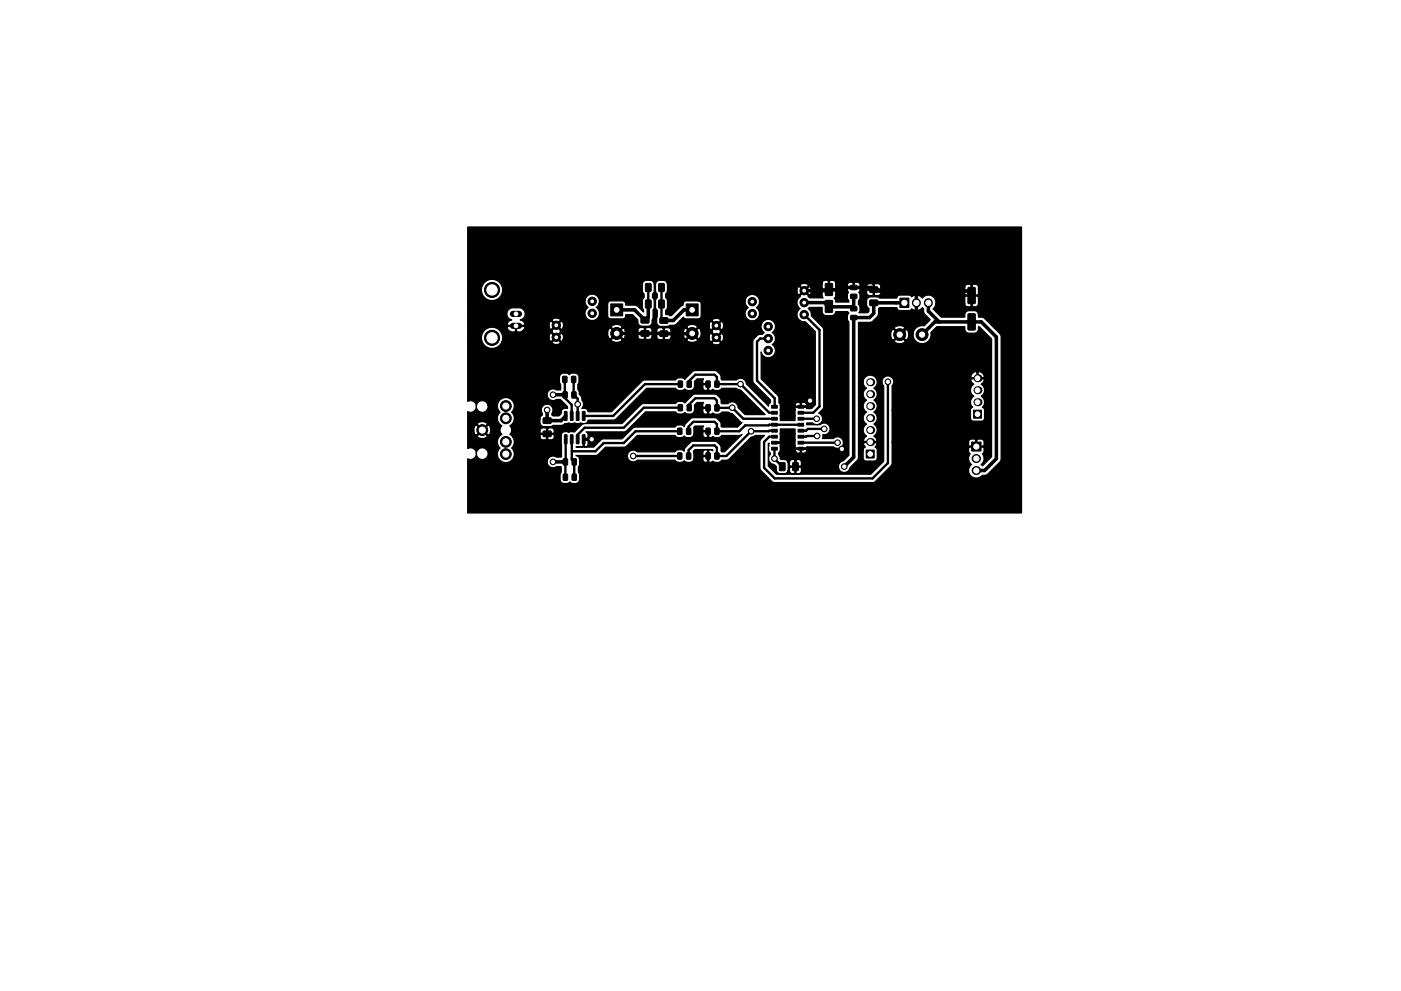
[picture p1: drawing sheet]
<svg xmlns="http://www.w3.org/2000/svg" width="297mm" height="210mm" viewBox="0 0 297 210" stroke-linecap="round" stroke-linejoin="round" font-family="sans-serif">
<g fill="#000" stroke="#000" stroke-width=".21">
<path d="M119.3 79.9h.9l-.1 1.3-.8-.1zM121.2 79.9h.9l-.1 1.3-.8-.1zM129.5 64.5h2.5v2.5h-2.5zM135.9 67.4h1.6l.1 1.1h-1.6zM135.9 70.2h1.6l.1 1.1h-1.6zM136.9 63.7h1.1v1.6h-1.1zM136.9 60.2h1.1v1.6h-1.1zM139.7 63.7h1.1v1.6h-1.1zM139.7 60.2h1.1v1.6h-1.1zM139.9 67.4h1.6l.1 1.1-1.6 .1zM139.9 70.2h1.6l.1 1.1-1.6 .1zM145.5 64.5h2.5v2.5h-2.5z"/>
<path d="M175 60.2l1.3-.1 .2 .2 .1 2.2-.2 .2h-1.2l-.2-.1zM175 63.8l1.3-.1 .2 .2 .1 2.2-.2 .2h-1.2l-.2-.1zM180.4 60.6h1.2l.1 .8h-1.3zM180.4 62.5l1.2-.1 .1 .9h-1.3zM180.4 65.1h1.2l.1 .8h-1.3zM180.4 67l1.2-.1 .1 .9h-1.3zM184.4 63.7h1.6l.1 1.1h-1.6zM184.4 60.9h1.6l.1 1.1h-1.6zM190.8 63.2h1.9v2h-1.9zM205.3 61l1.3-.1 .2 .2v3.1l-.2 .2h-1.2l-.2-.1zM205.3 66.6l1.3-.1 .2 .2v3.1l-.2 .2h-1.2l-.2-.1zM115.2 88.7h1.6v1.1h-1.6z"/>
<path d="M115.2 91.5h1.6v1.1h-1.6zM119.4 83.2h.9l-.1 1.2h-.8zM119.7 92.3h.5v1.7l-.1 .2-.5-.1zM119.7 87.3l.5 .1v1.7l-.1 .1-.5-.1zM119.5 97.4h.8v1.3l-.9-.1zM121 87.3l.5 .1v1.7l-.1 .1-.5-.1zM121 92.3h.5v1.7l-.1 .2-.5-.1zM121.3 83.2h.8v1.2h-.9zM121.3 97.4h.9l-.1 1.3-.8-.1zM122.2 87.3l.6 .1v1.7l-.1 .1-.5-.1zM122.2 92.3h.6v1.7l-.1 .2-.5-.1zM123.5 87.3l.5 .1v1.7l-.1 .1-.4-.1z"/>
<path d="M123.5 92.3h.5v1.7l-.1 .2-.4-.1zM143.7 96.1l.9 .1-.1 1.2-.8-.1zM143.7 90.9h.9l-.1 1.3-.8-.1zM143.8 85.9h.9l-.1 1.3-.8-.1zM143.8 80.9h.9l-.1 1.3-.8-.1zM145.6 96.1l.8 .1v1.2l-.8-.1zM145.6 90.9h.8v1.3l-.8-.1zM145.7 85.9h.9l-.1 1.3-.8-.1zM145.7 80.9h.9l-.1 1.3-.8-.1zM149.7 80.9h.9l-.1 1.3-.8-.1zM149.7 96.1l.9 .1-.1 1.2-.8-.1zM149.7 85.9h.9l-.1 1.3-.8-.1z"/>
<path d="M149.7 90.9h.9l-.1 1.3-.8-.1zM151.6 80.9h.8v1.3l-.8-.1zM151.6 96.1l.8 .1v1.2l-.8-.1zM151.6 85.9h.8v1.3l-.8-.1zM151.6 90.9h.8v1.3l-.8-.1zM163.6 92.4h1.2v.6h-1.2zM163.6 93.6h1.2v.6h-1.2zM163.6 94.9h1.2v.6h-1.2zM163.6 86h1.2v.6h-1.2zM163.6 87.3h1.2v.6h-1.2zM163.6 88.5h1.2v.6h-1.2zM163.6 91.1h1.2v.6h-1.2z"/>
<path d="M163.6 89.8h1.2v.6h-1.2zM165.3 98.2h1.1v1.6h-1.1zM168.1 98.2h1.1v1.6h-1.1zM169.2 89.8h1.2v.6h-1.2zM169.2 94.9h1.2v.6h-1.2zM169.2 93.6h1.2v.6h-1.2zM169.2 92.4h1.2v.6h-1.2zM169.2 91.1h1.2v.6h-1.2zM169.2 88.5h1.2v.6h-1.2zM169.2 87.3h1.2v.6h-1.2zM169.2 86h1.2v.6h-1.2zM183.6 95.5h1.7v1.7h-1.7z"/>
<path d="M206 93.8h2v1.9h-2zM206.4 87h1.7v1.7h-1.7zM119.5 100.6l.8 .1v1.2l-.9-.1zM121.3 100.6l.9 .1-.1 1.2-.8-.1z"/>
<circle cx="104.3" cy="71.7" r="1.61"/>
<circle cx="104.3" cy="61.5" r="1.61"/>
<circle cx="117.9" cy="71.6" r=".89"/>
<circle cx="117.9" cy="69" r=".89"/>
<circle cx="125.6" cy="63.9" r=".89"/>
<circle cx="125.6" cy="66.5" r=".89"/>
<circle cx="130.8" cy="70.7" r="1.27"/>
<circle cx="146.8" cy="70.7" r="1.27"/>
<circle cx="151.9" cy="71.6" r=".89"/>
<circle cx="151.9" cy="69.1" r=".89"/>
<circle cx="159.5" cy="66.5" r=".89"/>
<circle cx="159.5" cy="64" r=".89"/>
<circle cx="162.9" cy="71.8" r=".89"/>
<circle cx="162.9" cy="74.4" r=".89"/>
<circle cx="162.9" cy="69.3" r=".89"/>
<circle cx="170.5" cy="61.7" r=".89"/>
<circle cx="170.5" cy="66.7" r=".89"/>
<circle cx="170.5" cy="64.2" r=".89"/>
<circle cx="190.7" cy="71" r="1.27"/>
<circle cx="195.5" cy="71" r="1.27"/>
<circle cx="102.2" cy="91.2" r="1.15"/>
<circle cx="107.3" cy="93.7" r="1.15"/>
<circle cx="107.3" cy="88.7" r="1.15"/>
<circle cx="107.3" cy="96.3" r="1.15"/>
<circle cx="107.3" cy="86.1" r="1.15"/>
<circle cx="116" cy="87" r=".6"/>
<circle cx="117.2" cy="83.7" r=".6"/>
<circle cx="117.2" cy="98" r=".6"/>
<circle cx="122.5" cy="85.8" r=".6"/>
<circle cx="125.4" cy="93.2" r=".6"/>
<circle cx="134.2" cy="96.7" r=".6"/>
<circle cx="155.2" cy="86.5" r=".6"/>
<circle cx="157" cy="81.5" r=".6"/>
<circle cx="159.2" cy="91.5" r=".6"/>
<circle cx="164.2" cy="97.3" r=".6"/>
<circle cx="171.7" cy="85" r=".6"/>
<circle cx="173.2" cy="88.8" r=".6"/>
<circle cx="173.2" cy="92.5" r=".6"/>
<circle cx="174.7" cy="91" r=".6"/>
<circle cx="177.6" cy="93.9" r=".6"/>
<circle cx="178.5" cy="95.2" r=".6"/>
<circle cx="179" cy="99" r=".6"/>
<circle cx="188.3" cy="81" r=".6"/>
</g>
<g fill="#000">
<circle cx="117.2" cy="98" r=".38"/>
<circle cx="117.2" cy="83.7" r=".38"/>
<circle cx="125.5" cy="93.2" r=".38"/>
<circle cx="134.2" cy="96.7" r=".25"/>
<circle cx="171.7" cy="85" r=".25"/>
<circle cx="173.2" cy="88.8" r=".25"/>
<circle cx="173.3" cy="92.5" r=".25"/>
<circle cx="174.7" cy="91" r=".25"/>
<circle cx="177.6" cy="93.9" r=".25"/>
<circle cx="178.5" cy="95.2" r=".25"/>
<circle cx="179" cy="99" r=".38"/>
<circle cx="184.5" cy="86.2" r=".85"/>
<circle cx="184.5" cy="81.1" r=".85"/>
<circle cx="184.5" cy="91.2" r=".85"/>
<circle cx="184.5" cy="83.6" r=".85"/>
<circle cx="184.5" cy="93.8" r=".85"/>
<circle cx="184.5" cy="88.7" r=".85"/>
<circle cx="188.3" cy="81" r=".25"/>
<circle cx="207.3" cy="82.8" r=".85"/>
<circle cx="207.3" cy="80.2" r=".85"/>
<circle cx="207.3" cy="85.3" r=".85"/>
</g>
<path d="M194.3 64.2v.1M196.8 64.2v.1M207 99.8h.1M207 97.3h.1" fill="none" stroke="#000" stroke-width="1.9"/>
<path d="M108.7 66.6h1.4M108.7 69.1h1.4" fill="none" stroke="#000" stroke-width="1.3"/>
<g fill="none" stroke="#000" stroke-width=".75">
<path d="M130.8 70.7h16M137.5 64.5v2.7l-.7 .7-2.3-2.2h-3.7M146.8 65.7h-1.8l-2.2 2.3h-2M170.5 61.7l8.2-.2 .6-.5h5.5l.5 .4h.8l.3 .3h18.6l1 1M175.7 64.2l-.5 .5M181 62.9v2.6l-.4-.4h-4.9l-.8-.9h-4.4M191.7 64.2h-6.4v2.3l-.9 .9h-3.4v29.6l-2 2M195 61.7l-.7 .8v5l-3.6 3.5M195.5 71l2.7-2.7h9.8l3.3 3.2v25.8l-2.6 2.5h-1.7M196.8 64.2v1.8l2.3 2.3M116 87v2.2h2.9l1-1M117.2 98h2.7"/>
<path d="M117.2 83.7l2.6 .1M123.8 93.2h1.7"/>
</g>
<g fill="none" stroke="#000" stroke-width=".5">
<path d="M136.8 67.3v.6M137.5 61v3.5M140.2 61v6.5l.6 .5M162.9 71.8h-1.7l-.7 .7v8.2l3.8 3.8-.1 1.8M170.5 66.7l3.2 3.3v16.2l-1.3 1.4h-2.6M119.8 80.5v4l1.4 1.4v2.3M119.9 93.2v8M121.2 93.2v2.5M121.2 95.7v1.8l.6 .5v3.2M121.6 80.5v3.2l.9 .9v3.6M134.2 96.7h9.9M144.1 91.5h-9.3l-2.6 2.5h-4.2l-1.8 1.7h-5"/>
<path d="M144.2 81.5h-7.4l-6.8 6.7h-6.2M144.2 86.5h-7.7l-4.3 4.2h-8.2l-1.5 1.5v1M146.1 86.5v-.7l1.3-1.3h4.1l.5 .5v1.5h3.2l2.4 2.3h6.6M146.1 81.5v-.7l1.3-1.3h4.1l.5 .5v1.5h5l6.1 6.1h1.1M149.6 86.5h.5M164.2 93.9h2.5l1.9 2v3.1M164.2 95.2v2.1l1.7 1.7M164.2 86.3h.1M164.2 91.4l-4.9 .1-5.3 5.2h-2v-1.7l-.5-.5h-4.5l-1 1v1.2M167.9 95.2h10.6M169.8 93.9h7.8M169.8 90.1l-11.8 .1-1.2 1.3h-4.8v-1.5l-.5-.5h-4.5l-1 1v1"/>
<path d="M169.8 88.8h3.4M171.7 85v.5l-.8 .8h-1.1M173.3 92.5l-3.5 .2M174.7 91h-3.4l-.4 .4h-1.1M188.3 81v17.2l-3.3 3.3h-20.7l-2.3-2.3v-5.4l1.1-1.1h1.1"/>
</g>
<path d="M124.3 91.6h8.1l.5-.2 4-4h6.4a1.4 1.4 0 0 0 1.8 .2l.1-.1a1.35 1.35 0 0 0 1.7 .2l.3-.5h1.8a.6 .6 0 0 0 .3 .6 .6 .6 0 0 0 .7-.1v-1h-.8l-.2 .1v.4h-1.8v-1.3l.6-.5h1.4l-.2 .9 .2 .1h1.1v1.3l.4 .2a.48 .48 0 0 1 .9 0l1-.1 .4-.4h1.4l.8 .3 2.1 2-.9 .9h-3.4l-.3-1.1-.9-.8-4.8-.1-.6 .3-1.1 1.1-.2 .5a1.35 1.35 0 0 0-1.7-.2l-.3 .3h-8.5l-.5 .3-2.2 2.2h-4.1l-.4 .3-1.5 1.5h-3.8l1-.2 .4 .1 .1-.2v-1.3h.3v1.3a.51 .51 0 0 0 .5 .1 .51 .51 0 0 0 .3-.5v-.7l-.2-.2h-.9v-.2h.9l.2-.2v-.8zM99.2 48.2h117.4v60.6h-117.4v-11.5a1.24 1.24 0 0 0 1.8-1.2v.3a1.24 1.24 0 0 0 1.9 .9 1.24 1.24 0 0 0 0-2.1 1.24 1.24 0 0 0-1.9 .9 1.27 1.27 0 0 0-1.8-.9v-2.7h2a1.3 1.3 0 0 0 2.1 0l-1.1-1.1-1 1.1h-2v-1.2h1.3l.2 .9 .3 .1 1.1-1.1h.3l1.1 1.1a1.3 1.3 0 0 0 0-2.1l-1.1 1h-.3l-1.1-1-.3 .1-.1 .3-.1 .7h-1.3v-1.3h2l1 1.1 1.1-1.1a1.3 1.3 0 0 0-2.1 0h-2v-2.7a1.24 1.24 0 0 0 1.8-1.2v.3a1.24 1.24 0 0 0 1.4 1.1 1.24 1.24 0 0 0 1.1-1.5h2v.7l.5 .7a1.78 1.78 0 0 0 .4 2.9 1.23 1.23 0 0 0 0 1.9 1.78 1.78 0 0 0-.4 2.8 1.79 1.79 0 0 0 0 2.6 1.79 1.79 0 0 0 2.5 0 1.79 1.79 0 0 0 0-2.6 1.77 1.77 0 0 0 .2-2.3h5.8l.1 .3 .3 .3h.8l.2-.2v-.9h.2v.9l.2 .2h.6a.68 .68 0 0 0 .6-.4 .68 .68 0 0 0-.1-.7h-2.8l-.1 .5h-5.8l-.6-.5 .4-.8h6l.1 .5h1.3v-1h.2v1h1.3a.68 .68 0 0 0 .1-.7 .68 .68 0 0 0-.6-.4h-.6l-.2 .1-1.1-.1-.4 .3-.1 .3h-6l-.1-.5-.3-.6 .7-.7 .2-.7h5.5l.1 1.2 .8 .4h1.4l.4-.2 1.9-.1 .7-.3 .8-.2a1.24 1.24 0 0 0 1.2 0 1.21 1.21 0 0 0 1.3 0 .98 .98 0 0 0 1.6-.6h5.3l.5-.1 6.6-6.6h6.1l.2 .2a1.49 1.49 0 0 0 1.7 0h.2a1.33 1.33 0 0 0 1.9-.3l1.8-.1a.6 .6 0 0 0 .3 .6 .6 .6 0 0 0 .7-.1v-1.1h-.8l-.2 .2v.4h-1.8v-1.3l.6-.5h1.4l-.2 .8 .2 .2h1.1v1.3l.4 .1a.48 .48 0 0 1 .9 0h1l.4-.4h3.1l.9 .3 5.2 5.3h-4.2l-1.5-1.6a1.24 1.24 0 0 0-.8-1.1 1.24 1.24 0 0 0-1.4 .4h-1.3l-.3-1.2-.7-.7-.5-.2h-4.2l-.5 .3-1.6 1.6a1.35 1.35 0 0 0-1.7-.2l-.3 .3h-6.9l-.4 .3-4 4h-8.1l-.5 .2-1.5 1.6-.7-.1a.77 .77 0 0 1-1 0 .86 .86 0 0 0-1.1 .8l.1 4.5-.1 .1-1.2-.1a1.24 1.24 0 0 0-1.8 1.2 1.24 1.24 0 0 0 2 .9l1 .1-.3 2.6a1 1 0 0 0 1.4 .9l.8-.3a1.33 1.33 0 0 0 1.9-.3l.1-1.2-.3-.6v-1.1l.3-.5v-1.2l-.3-.5-.5-.3h4.3l.5-.2 1.5-1.5 4.2-.1 2.5-2.4h8a1.4 1.4 0 0 0 1.9 .2h.1a1.33 1.33 0 0 0 2-.3l1.9-.1a.6 .6 0 0 0 .3 .6 .6 .6 0 0 0 .7-.1v-1.1h-.8l-.2 .2v.4h-1.9v-1.5l.3-.3h1.8l-.2 .8 .2 .2h1.1v1.3l.4 .1a.48 .48 0 0 1 .9 0h1l.4-.4h3.8l.5-.2-3.7 3.7h-.6l-.3-1.4-.7-.7-.5-.2-4.8 .1-1.4 1.3-.2 .8a1.35 1.35 0 0 0-1.7-.2l-.3 .3h-8a1.24 1.24 0 0 0-1.7 0 1.24 1.24 0 0 0 0 1.7 1.24 1.24 0 0 0 1.7 0l8 .1a1.4 1.4 0 0 0 1.9 .1h.1a1.33 1.33 0 0 0 2-.3l1.9-.1a.6 .6 0 0 0 .3 .6 .6 .6 0 0 0 .7-.1v-1h-.8l-.2 .1v.4h-1.9v-1.4h1.9v.5l.2 .1h.8v-1l-.2-.2a.68 .68 0 0 0-.8 .6h-1.9l-.1-.2 .4-.4h3.7v.3l-.4-.3-.4 .2v2.3l.4 .2a.48 .48 0 0 1 .9 0h.8l.6-.5 1.5-.1 4.8-4.8 .8-.3h2l-1 1.2v5.8l.3 .5 2.5 2.4 21.1 .1 .6-.3 3.5-3.5v-4.8h16.3v.7l.1 .1h1.4v-1.3h.2v1.3h1.4l.1-.1v-.7a.64 .64 0 0 0-.6-.6h-.7l-.2 .1-.4-.1h-.8l-.4 .1-.1 .5h-16.3v-6.8h16.7v1.7l.1 .5 .5 .2h1.7a.64 .64 0 0 0 .6-.7v-1.8l-.4-.5a1.48 1.48 0 0 0-.3-2.3 1.48 1.48 0 0 0 0-2.6l.3-.3a.67 .67 0 0 0 .3-.8h-2.7l-.1 .2 .2 .4 .5 .5-.2 .1a1.49 1.49 0 0 0 .2 2.5 1.48 1.48 0 0 0-.3 2.3l-.3 .3-.1 .3h-16.7l.1-5.2a1.24 1.24 0 0 0-.4-1.9h17l.1 .2h1.2v-1.2h.3v1.2h1.2l.1-.2a1.22 1.22 0 0 0-1.6-1 1.12 1.12 0 0 0-1.3 1l-17.2-.1a1.24 1.24 0 0 0-1.4 .6 1.24 1.24 0 0 0 .2 1.5v16l-2.8 2.7h-20l-1.7-1.7 .1-4.9 .1 .1-.1 .1v1.4a.89 .89 0 0 1 0 1.3 1.24 1.24 0 0 0 1.1 1.6l.5 .5v.6a.89 .89 0 0 0 .9 .9h.9l.5-.2 .2-.4h.3v.1a.68 .68 0 0 0 1.1 .3v-1.2h.3v1.2l.1 .2a.73 .73 0 0 0 1-.6v-.6l-.1-.2h-2.3l-.1 .2v.6h-.3v-1.8h.3v.6l.1 .2h1v-1.3h.3v1.3h1l.1-.2v-.7a.68 .68 0 0 0-1.1-.4l-.4-.1a.73 .73 0 0 0-1 .6h-.3l-.5-.5-1-.1-.5-1.1v-.3l.3-.6h3.2v.1a.67 .67 0 0 0 1.1 .4v-.7h.2v.7l.2 .1a.59 .59 0 0 0 .7-.1 .59 .59 0 0 0 .1-.7l-5.5 .2v-1.3l-.1-.1h-1.2v-.3h1.2l.1-.2v-2.6h3.2v3.9l.1 .2h2.2l.1-.3 5.8 .1a1.24 1.24 0 0 0 1.7-.1 1.24 1.24 0 0 0-.1-1.8 1.24 1.24 0 0 0-1.7 0h-2.3v-.8h.2a1.24 1.24 0 0 0 1.3-1.6 1.24 1.24 0 0 0-2-.5h-2.9v-.4h1.3a1.24 1.24 0 0 0 1.9-.2 1.24 1.24 0 0 0-.6-1.8l.9-1 .1-.5v-16.4l-.2-.4-2.4-2.4-.1-1-.6-.5 .3-.3h2.7v.9a.89 .89 0 0 0 .9 .9l1.4-.1 .4-.3 .2-.5h2.5l.3 .3-.1 .1a1.49 1.49 0 0 0 0 1.7l.1 28.4-1.4 1.2a1.24 1.24 0 0 0-.4 2.1 1.24 1.24 0 0 0 2-.7l1.7-1.8 .1-1.9h1v1.8l.3 .4 2 .1a.64 .64 0 0 0 .7-.6v-1.8l-.5-.5 .4-.6-.1-.4h-2.6a.7 .7 0 0 0 .3 1l-.4 .2-.1 .4h-1v-14.6h1l.2 .9 .5 .6a1.48 1.48 0 0 0 0 2.5 1.48 1.48 0 0 0 0 2.5 1.48 1.48 0 0 0 0 2.6 1.48 1.48 0 0 0 0 2.5l-.3 .3a.67 .67 0 0 0-.2 .9h2.6l.1-.3-.1-.4-.5-.5 .1-.1a1.49 1.49 0 0 0-.1-2.4 1.48 1.48 0 0 0 0-2.6 1.48 1.48 0 0 0 0-2.5 1.48 1.48 0 0 0 0-2.5 1.49 1.49 0 0 0 0-2.6 1.49 1.49 0 0 0-2.3 1.1h-1v-8.6h7.6l.1 .3 .4 .2 .7 .1 1-.3 .1-.3-1.2-1.1-1.1 1.1h-7.6v-1.2h6.8a1.06 1.06 0 0 0 .6 1l1.2-1.1h.3l1.2 1.1 .3-.1 .1-.3 .1-.9h1v.4a1.91 1.91 0 0 0 2.2 1.7 1.91 1.91 0 0 0 1.6-2.3l1.2-1.3h6v.5a.89 .89 0 0 0 .8 .9h1.3a1.04 1.04 0 0 0 .7-1.4h.2l2.6 2.6v25l-1.9 1.9-.3-.2 .2-.2a1.58 1.58 0 0 0 .1-2.1l.3-.5v-.8l-.1-.1h-3l-.1 .1v.7l.3 .6-.1 .1a1.58 1.58 0 0 0 .4 2.2 1.62 1.62 0 0 0-.2 2.4 1.62 1.62 0 0 0 2.5-.2h.6l.6-.3 2.5-2.5 .2-.5 .1-26-.3-.7-3.2-3.2-.6-.3h-.8a1.02 1.02 0 0 0-.9-1.4h-1.2a1.04 1.04 0 0 0-.7 1.4h-5.1l-1.7-1.8 .5-.6 .1-.5h6.2l.2 .6 .9 .1 .2-.2v-2.1h.2v2.1l.2 .2h.5a.64 .64 0 0 0 .6-.7v-1.4l-.1-.2h-2.6l-.1 .2v1.4h-6.2a1.59 1.59 0 0 0-.9-1.7 1.59 1.59 0 0 0-1.9 .6l-.7-.6-.5 .1v2.9a.89 .89 0 0 0 1.2-.5l.2 .3 .2 1.1 1.2 1.2-1.3 1.3a1.9 1.9 0 0 0-2.3 1.7h-1l-.2-.8-.3-.1-1.2 1.1h-.3l-1.2-1.1a1.16 1.16 0 0 0-.6 1.2h-6.8v-1.4h7.6l1.1 1.1 1.2-1.1-.1-.3-1.1-.3-.7 .2-.4 .4h-7.6v-1.3h2.4l.5-.2 1.3-1.3 .1-1.5 .2-.1h3.7a.64 .64 0 0 0 .6 .6h2a.68 .68 0 0 1 1.1-.1l.3-.1v-2.9l-.3-.1-.6 .3-.5-.4h-2l-.5 .2-.1 .4h-3.7l-.6-.2-1.6 .1-.4 .3-.2 .5 .1 .9 .4 .6v.7l-.2 .3h-1.9l.1-.2a1.48 1.48 0 0 0-.2-1.6l.1-.9a1.51 1.51 0 0 0 0-1.6h1.6l.1 .3 .3 .3h.9l.1-.2v-.9h.3v.9l.1 .2h.6a.68 .68 0 0 0 .6-.4 .68 .68 0 0 0-.1-.7h-2.7l-.2 .5h-1.6l.2-.6-.1-.4h-2.4l-.1 .5 .2 .4a1.49 1.49 0 0 0 0 1.7l.1 .4h-2.8l-.1-.5-.2-.3 .3-.5v-1.1l-.2-.2h-2.5l-.2 .2v1l.2 .5h-2.9l-1.1-1.4-.9 .9 .1 .2a1.52 1.52 0 0 0 0 2.6 1.52 1.52 0 0 0-.6 1.8 1.52 1.52 0 0 0 1.7 1l2.1 2.1v15.5l-.8 .8h-1.1l-.1-.3h-2.2l-.1 .2v2.6h-3.2v-3.2h3.2l.1 .2h1v-.7h.2v.7h1a.58 .58 0 0 0-.2-.8 .58 .58 0 0 0-.8 .1l-.4-.1a.72 .72 0 0 0-.9 .6h-3.2l-.3-.5-.1-1.5-3.6-3.6v-5.7v.1a1.53 1.53 0 0 0 2.4 .8 1.53 1.53 0 0 0-.1-2.5 1.52 1.52 0 0 0 0-2.5 1.53 1.53 0 0 0 .3-2.3 1.53 1.53 0 0 0-2.3 0 1.53 1.53 0 0 0 .3 2.3l-.4 .3-.9 .2-.8 .8-.3 .4v8.4l.3 .7 3.5 3.5v.5l-.4 .4v.4l-4.8-4.7a1.23 1.23 0 0 0-.7-1.2 1.23 1.23 0 0 0-1.4 .3h-3.1l-.3-1.1-.7-.7-.5-.2h-4.2l-.5 .3-1.6 1.6a1.35 1.35 0 0 0-1.7-.2l-.3 .3-6.8 .1-6.8 6.7-4.9-.1a.95 .95 0 0 0-1.3-.6 1.28 1.28 0 0 0 0-1.8l-.1-.7-.5-.5-.1-.7-.2-.3 .2-2.8a1.1 1.1 0 0 0-1.5-.7l-.5 .3a1.35 1.35 0 0 0-1.7-.2l-.4 .7 .3 2.7h-.9a1.24 1.24 0 0 0-2 1 1.24 1.24 0 0 0 2 1.1h.9l1.4 1.5-.1 .4a.93 .93 0 0 0-1.2 1.1l-.5 .4h-1.3l-.2-.1 .1-.5a1.24 1.24 0 0 0-1.2-1.8 1.24 1.24 0 0 0-.9 1.9v.4l-.4 .3-.1 .5h-5.5v-.7l-.5-.8 .1-.1a1.79 1.79 0 0 0-.7-2.8 1.79 1.79 0 0 0-2.4 1.5l-2.1-.1a1.26 1.26 0 0 0-1.3-.9 1.26 1.26 0 0 0-1.1 1.1 1.24 1.24 0 0 0-1.8-.9v-13.7h2.9a2.25 2.25 0 0 0 1.6 2.4 2.25 2.25 0 0 0 2.7-1.3h10.7v.3l.9 .2 .6-.2 .2-.2h32.2a1.05 1.05 0 0 0 1.8 0l-.9-.9-.9 .9h-32.2l-.9-1-.8 .9h-10.7l.2-1h9.8l.2 .8h.3l.9-.8h.3l.9 .8h.2l.2-.3h10.2a1.42 1.42 0 0 0 2.3 0h13.7l.1 .3 .4 .1 .7 .2 .7-.2 .4-.4-1.1-1.2-1.2 1.2h-13.7l-1.1-1.2-1.2 1.2h-10.2l.1-.6-.2-.7h9.5l.3 1 .3 .1 1.2-1.2h.3l1.2 1.2 .3-.1 .2-.4h2.6a.64 .64 0 0 0 .7 .6h.6l.1-.2v-.9h.3v.9l.1 .2h.9l.4-.6h.9a.64 .64 0 0 0 .7 .7h.6l.1-.2v-1h.3v1l.1 .2 .7-.1a.68 .68 0 0 0 .4-1.1h-2.7l-.2 .5h-.9v-.4l-.2-.1h-2.7l-.2 .5h-2.6l.1-.6h12.1a1.06 1.06 0 0 0 .6 1.1l1.2-1.2h.3l1.2 1.2 .3-.2h1.9a.71 .71 0 0 0 .5 .8l.9-.9h.4l.8 .9 .3-.1 .2-.8-.2-.8-.3-.1-.8 .9h-.4l-.9-.9a.85 .85 0 0 0-.5 1h-1.9l.2-.6v-1h2.4v.5l.9 .8 .9-.8v-.5l-.9-.8-.9 .8h-2.4l-.2-.4-.3-.1-1.2 1.1h-.3l-1.2-1.1a1.16 1.16 0 0 0-.6 1.2h-12.1l-.2-.7h2.7l.2 .5h1.2v-1h.3v1h1.2l.2-.4h.9l.2 .5h1.2v-1h.3v1h1.2a.68 .68 0 0 0 .1-.7 .68 .68 0 0 0-.6-.5h-.6l-.1 .2-1.1-.2-.5 .3-.1 .4h-.9a.64 .64 0 0 0-.7-.7h-.6l-.1 .1-1.1-.1-.5 .3-.1 .3h-2.7l-.1-.4-.3-.1-1.2 1.1h-.3l-1.2-1.1a1.16 1.16 0 0 0-.6 1.2h-9.5l-.3-.1-.9 .9h-.3l-.9-.9a.85 .85 0 0 0-.5 .9h-9.8v-.1a2.23 2.23 0 0 0-1.9-2h2.8l.4 .6 .7 .3h.7v-1.1h.2v1.1h.9l.5-.3h6.2v.4l.8 .9 .9-.9v-.4l-.9-.9-.8 .9h-6.2l.4-.6-.1-.2-6.7 .1a2.25 2.25 0 0 0-2.4 2.1h-2.9v-2.4h17.2l.2 .7 .3 .1 .9-.9h.3l.9 .9 .2-.1 .2-.4h10.2l1.2 1.2 1.1-1.2h13.7l1.2 1.2 1.1-1.2-.1-.3h2.5l.3 .8 .2 .1 .9-.9h.4l.8 .9a1.05 1.05 0 0 0 0-1.8l-.8 .9h-.4l-.9-.9-.2 .1-.3 .8h-2.5l-1.1-.3a1.06 1.06 0 0 0-1.1 .6h-13.7l-.1-.3-.4-.1-.7-.2-.7 .2-.4 .4h-10.2l.1-.4a.71 .71 0 0 0-.5-.9l-.9 .9h-.3l-.9-.9-.3 .1-.2 .9h-17.2v-2.5h8.3a1.29 1.29 0 0 0 1 1.3 .95 .95 0 0 0-.9 1.1h3.6l.1-.2-.1-.3-.6-.5h6.5l.8 .8 .9-.8-.1-.3-.8-.2-.8 .2v.3l-6.8-.1a1.29 1.29 0 0 0 1-1.4 1.29 1.29 0 0 0-1.2-1.2l-1.8 .1-.6 .5-.2 .7h-8.3v-2.8h24.8l.2 .9 .5 .5a1.53 1.53 0 0 0-.3 2.3 1.53 1.53 0 0 0 2.3 0 1.53 1.53 0 0 0-.3-2.3l.6-.7h1.8v2.5a.64 .64 0 0 0 .7 .7l2.6-.1a.71 .71 0 0 0 .6-.8h1.4l1.1 1.1a1.01 1.01 0 0 0 .9 1.3h1.4a1.03 1.03 0 0 0 .8-1.4l.2-.6v-1.5l.2-.6v-1.4l-.4-.6v-.8l.4-.5v-1.4h.3v1.4l.4 .5v.8l-.4 .8v1.4l.4 .5-.2 2.6a.89 .89 0 0 0 .9 .9l1.4-.1 .5-.2 1.1-.1 1.1-.9h6.8l.9 .9 .9-.9-.1-.2-.9-.3-.7 .3-.1 .2h-6.8l.7-.7 .5 .3 2.6 .1a.64 .64 0 0 0 .7-.7l-.1-2.6-.1-.4-.4-.2h9.9l.1 .9 .6 .6a1.53 1.53 0 0 0-.4 2.2 1.53 1.53 0 0 0 2.3 0 1.53 1.53 0 0 0-.3-2.2 1.53 1.53 0 0 0 0-2.6 1.53 1.53 0 0 0-2.3 1.1l-12.6 .1a.71 .71 0 0 0-.6 .8l-.5 .3-2 2-1.2-.3v-.9l.4-.7v-1.4l-.4-.6v-.8l.4-.6h27.5a.71 .71 0 0 0 .4 .8l.9-.8h.4l.9 .8h.2l.2-.9-.2-.7-.2-.1-.9 .9h-.4l-.9-.9a.85 .85 0 0 0-.4 .9h-27.5v-1.1h28.1l.9 .9 .9-.9a1.05 1.05 0 0 0-1.8 0h-28.1v-.5h32.8v1l.2 .2h1.1v-1.7h.3v1.7h1.1l.2-.2v-.6h2.5l.1 .4h1.1v-.9h.2v.9l2.6-.1 .2 .5h1.2v-1h.3v1h1.2l.2-.4h17.8v1.5l.1 .2h1.2v-2.1h.2v2.1h1.2l.1-.2v-1.5l-.1-.4-.5-.2h-.5l-.2 .2-.9-.2a.64 .64 0 0 0-.6 .6h-17.8v-.1a.64 .64 0 0 0-.7-.6h-.6l-.1 .1-1.1-.1-.5 .3-.1 .3h-1.5a.61 .61 0 0 0-.5-.9h-.4l-.2 .1-.4-.1h-.6l-.3 .3-.1 .3h-2.5l-.1-.6-.3-.4h-.8l-.4 .1-.1-.1h-.5a.64 .64 0 0 0-.7 .6h-32.8l-.5-.5-1.1-.1-.5 .1-.4 .8h-.3a.89 .89 0 0 0-.9-.9l-1.1 .1-.5 .6v1.6l.4 .5v.8l-.4 .8v1.4l.2 .4v.5l-1.5-1.4-2.2-.1a.7 .7 0 0 0-.7-.9l-2.6 .1-.5 .2-.1 .4h-1.8a1.53 1.53 0 0 0-1.1-2.1 1.53 1.53 0 0 0-1.9 1.4h-24.8v-2.5h2.9v.4a2.25 2.25 0 0 0 3.4 1.7 2.25 2.25 0 0 0 0-3.8 2.25 2.25 0 0 0-3.4 1.7h-2.9z" fill="#000" stroke="#000" stroke-width=".25"/>
<g fill="#fff" stroke="#fff" stroke-width=".21">
<circle cx="178.5" cy="95.2" r=".35"/>
<circle cx="171.7" cy="85" r=".35"/>
<circle cx="125.5" cy="93.2" r=".35"/>
<circle cx="179" cy="99" r=".35"/>
<circle cx="164.2" cy="97.3" r=".35"/>
<circle cx="116" cy="87" r=".35"/>
<circle cx="174.7" cy="91" r=".35"/>
<circle cx="155.3" cy="86.5" r=".35"/>
<circle cx="173.2" cy="88.8" r=".35"/>
<circle cx="159.3" cy="91.5" r=".35"/>
<circle cx="173.3" cy="92.5" r=".35"/>
<circle cx="157" cy="81.5" r=".35"/>
<circle cx="117.2" cy="98" r=".35"/>
<circle cx="134.2" cy="96.7" r=".35"/>
<circle cx="122.5" cy="85.8" r=".35"/>
<circle cx="117.2" cy="83.7" r=".35"/>
<circle cx="188.3" cy="81" r=".35"/>
<circle cx="177.6" cy="93.9" r=".35"/>
<circle cx="195.5" cy="71" r=".56"/>
<circle cx="190.7" cy="71" r=".56"/>
<circle cx="207.2" cy="80.2" r=".5"/>
<circle cx="207.2" cy="82.8" r=".5"/>
<circle cx="207.2" cy="85.3" r=".5"/>
<circle cx="207.2" cy="87.9" r=".5"/>
<circle cx="207" cy="99.8" r=".55"/>
<circle cx="207" cy="97.3" r=".55"/>
<circle cx="207" cy="94.7" r=".55"/>
<circle cx="109.4" cy="66.6" r=".4"/>
<circle cx="109.4" cy="69.1" r=".4"/>
<circle cx="104.3" cy="71.7" r="1.1"/>
<circle cx="104.3" cy="61.5" r="1.1"/>
<circle cx="146.7" cy="65.7" r=".5"/>
<circle cx="146.7" cy="70.7" r=".5"/>
<circle cx="130.7" cy="65.7" r=".5"/>
<circle cx="130.7" cy="70.7" r=".5"/>
<circle cx="184.5" cy="86.2" r=".5"/>
<circle cx="184.5" cy="91.2" r=".5"/>
<circle cx="184.5" cy="96.3" r=".5"/>
<circle cx="184.5" cy="88.7" r=".5"/>
<circle cx="184.5" cy="83.6" r=".5"/>
<circle cx="184.5" cy="93.8" r=".5"/>
<circle cx="184.5" cy="81.1" r=".5"/>
<circle cx="196.8" cy="64.2" r=".55"/>
<circle cx="194.3" cy="64.2" r=".55"/>
<circle cx="191.8" cy="64.2" r=".55"/>
<circle cx="162.9" cy="71.8" r=".3"/>
<circle cx="162.9" cy="74.4" r=".3"/>
<circle cx="170.5" cy="64.2" r=".3"/>
<circle cx="162.9" cy="69.3" r=".3"/>
<circle cx="170.5" cy="61.7" r=".3"/>
<circle cx="170.5" cy="66.7" r=".3"/>
<circle cx="159.5" cy="66.5" r=".3"/>
<circle cx="151.9" cy="71.6" r=".3"/>
<circle cx="159.5" cy="64" r=".3"/>
<circle cx="151.9" cy="69.1" r=".3"/>
<circle cx="125.6" cy="66.5" r=".3"/>
<circle cx="117.9" cy="71.6" r=".3"/>
<circle cx="125.6" cy="63.9" r=".3"/>
<circle cx="117.9" cy="69" r=".3"/>
<circle cx="99.7" cy="86.2" r=".6"/>
<circle cx="102.2" cy="86.2" r=".6"/>
<circle cx="107.2" cy="86.1" r=".65"/>
<circle cx="107.2" cy="91.2" r=".6"/>
<circle cx="102.2" cy="91.2" r=".65"/>
<circle cx="102.2" cy="96.2" r=".6"/>
<circle cx="107.2" cy="96.3" r=".65"/>
<circle cx="107.2" cy="93.7" r=".65"/>
<circle cx="99.7" cy="96.2" r=".6"/>
<circle cx="107.2" cy="88.7" r=".65"/>
</g>
</svg>
